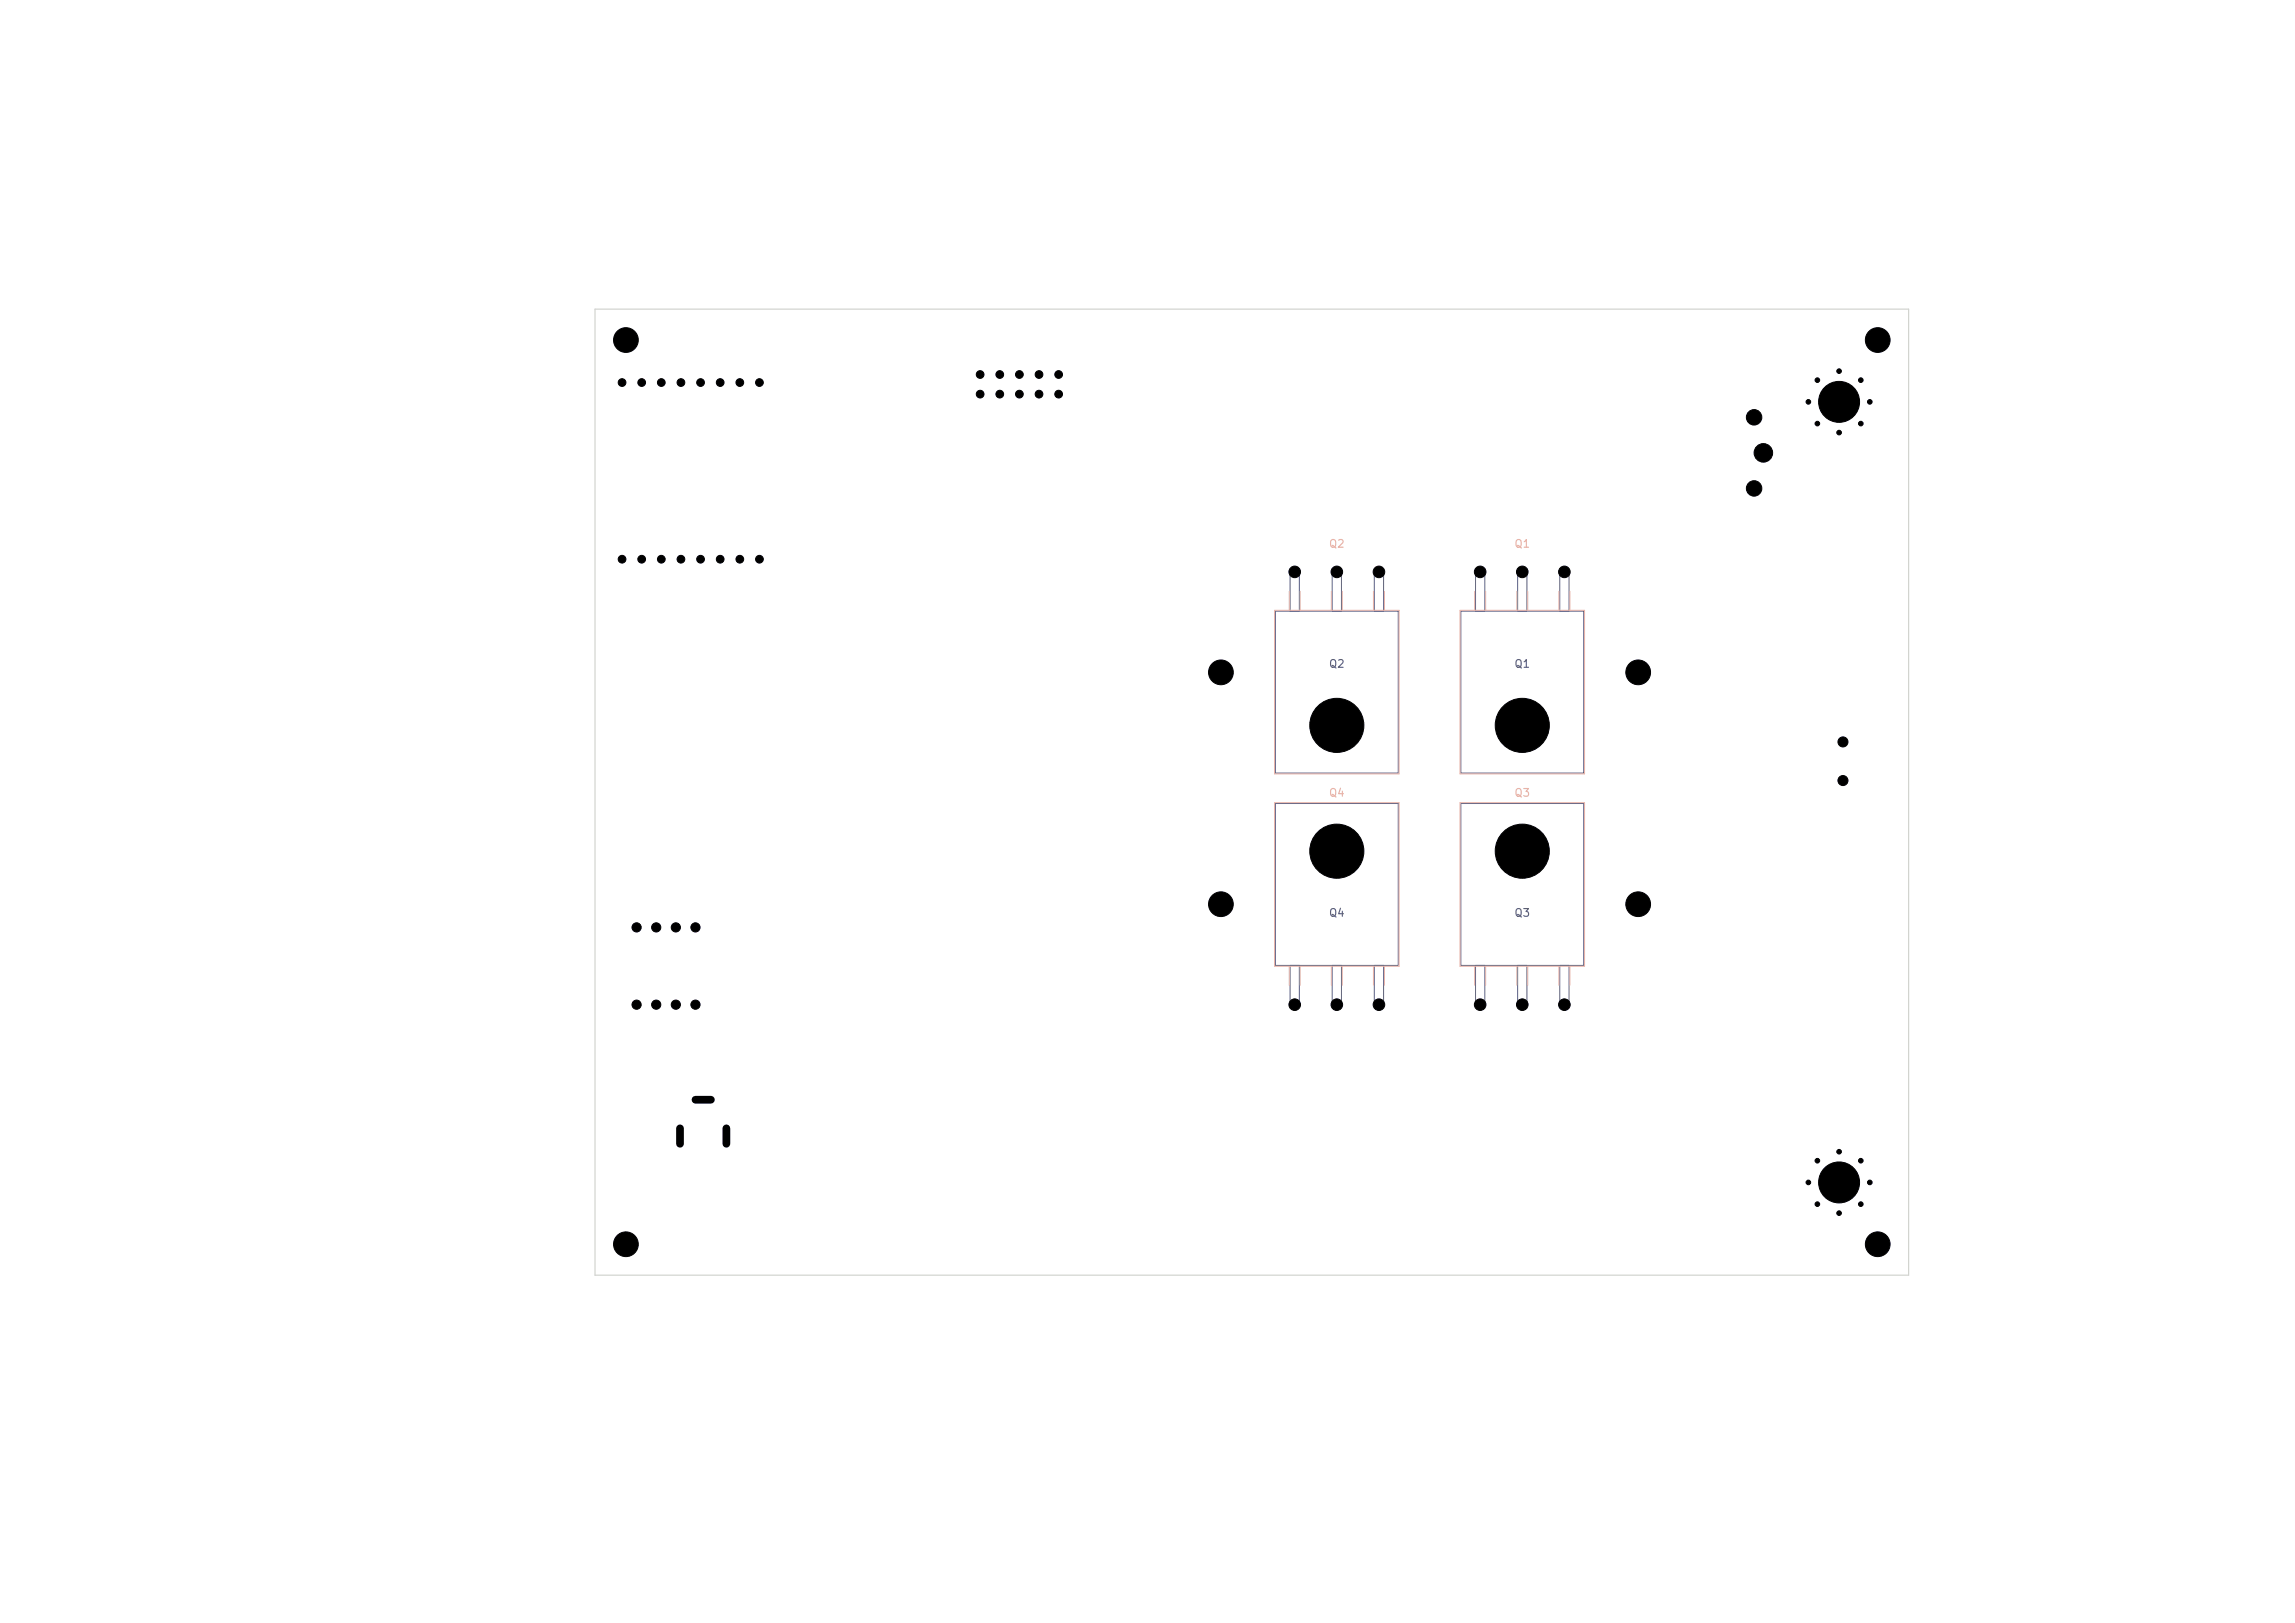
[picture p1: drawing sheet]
<svg xmlns="http://www.w3.org/2000/svg" width="297mm" height="210mm" viewBox="0 0 297 210" stroke-linecap="round" stroke-linejoin="round" font-family="sans-serif">
<defs><g id="words">
<g font-size="1" fill="#e8b2a7">
<text x="171.9" y="71.1">Q2</text>
<text x="195.9" y="71.1">Q1</text>
<text x="171.9" y="103.3">Q4</text>
<text x="195.9" y="103.3">Q3</text>
</g>
<g font-size="1" fill="#585d84">
<text x="171.9" y="86.6">Q2</text>
<text x="195.9" y="86.6">Q1</text>
<text x="171.9" y="118.9">Q4</text>
<text x="195.9" y="118.9">Q3</text>
</g>
</g></defs>
<g fill="none" stroke="#585d84" stroke-width=".13">
<path d="M165.1 79.1h15.9v20.9h-15.9zM167 74h1.2v5.1h-1.2zM172.4 74h1.2v5.1h-1.2zM177.9 74h1.2v5.1h-1.2zM189.1 79.1h15.9v20.9h-15.9zM191 74h1.2v5.1h-1.2zM196.4 74h1.2v5.1h-1.2zM201.9 74h1.2v5.1h-1.2zM165.1 104h15.9v20.9h-15.9zM189.1 104h15.9v20.9h-15.9zM167 124.9h1.2v5.1h-1.2zM172.4 124.9h1.2v5.1h-1.2z"/>
<path d="M177.9 124.9h1.2v5.1h-1.2zM191 124.9h1.2v5.1h-1.2zM196.4 124.9h1.2v5.1h-1.2zM201.9 124.9h1.2v5.1h-1.2z"/>
<circle cx="173" cy="93.9" r="1.8"/>
<circle cx="197" cy="93.9" r="1.8"/>
<circle cx="173" cy="110.1" r="1.8"/>
<circle cx="197" cy="110.1" r="1.8"/>
</g>
<g fill="none" stroke="#e8b2a7" stroke-width=".13">
<path d="M164.9 79h16.2v21.1h-16.2zM166.8 76.5v2.5M168.3 76.5v2.5M172.3 76.5v2.5M173.7 76.5v2.5M177.7 76.5v2.5M179.2 76.5v2.5M188.9 79h16.2v21.1h-16.2zM190.8 76.5v2.5M192.3 76.5v2.5M196.3 76.5v2.5M197.7 76.5v2.5"/>
<path d="M201.7 76.5v2.5M203.2 76.5v2.5M164.9 103.9h16.2v21.1h-16.2zM188.9 103.9h16.2v21.1h-16.2zM166.8 125v2.5M168.3 125v2.5M172.3 125v2.5M173.7 125v2.5M177.7 125v2.5M179.2 125v2.5M190.8 125v2.5M192.3 125v2.5"/>
<path d="M196.3 125v2.5M197.7 125v2.5M201.7 125v2.5M203.2 125v2.5"/>
</g>
<path d="M77 40h170v125h-170z" fill="none" stroke="#d0d2cd" stroke-width=".15"/>
<g fill="#000" stroke="#000" stroke-width=".13">
<circle cx="80.5" cy="49.5" r=".5"/>
<circle cx="81" cy="44" r="1.6"/>
<circle cx="83" cy="49.5" r=".5"/>
<circle cx="85.6" cy="49.5" r=".5"/>
<circle cx="88.1" cy="49.5" r=".5"/>
<circle cx="90.7" cy="49.5" r=".5"/>
<circle cx="93.2" cy="49.5" r=".5"/>
<circle cx="95.7" cy="49.5" r=".5"/>
<circle cx="98.3" cy="49.5" r=".5"/>
<circle cx="126.8" cy="51" r=".5"/>
<circle cx="126.8" cy="48.5" r=".5"/>
<circle cx="129.4" cy="48.5" r=".5"/>
<circle cx="129.4" cy="51" r=".5"/>
<circle cx="131.9" cy="48.5" r=".5"/>
<circle cx="131.9" cy="51" r=".5"/>
<circle cx="134.5" cy="48.5" r=".5"/>
<circle cx="134.5" cy="51" r=".5"/>
<circle cx="137" cy="48.5" r=".5"/>
<circle cx="137" cy="51" r=".5"/>
<circle cx="227" cy="54" r="1"/>
<circle cx="228.2" cy="58.6" r="1.2"/>
<circle cx="234" cy="52" r=".3"/>
<circle cx="235.2" cy="54.8" r=".3"/>
<circle cx="235.2" cy="49.2" r=".3"/>
<circle cx="238" cy="52" r="2.65"/>
<circle cx="238" cy="56" r=".3"/>
<circle cx="238" cy="48" r=".3"/>
<circle cx="240.8" cy="54.8" r=".3"/>
<circle cx="240.8" cy="49.2" r=".3"/>
<circle cx="242" cy="52" r=".3"/>
<circle cx="243" cy="44" r="1.6"/>
<circle cx="80.5" cy="72.4" r=".5"/>
<circle cx="83" cy="72.4" r=".5"/>
<circle cx="85.6" cy="72.4" r=".5"/>
<circle cx="88.1" cy="72.4" r=".5"/>
<circle cx="90.7" cy="72.4" r=".5"/>
<circle cx="93.2" cy="72.4" r=".5"/>
<circle cx="95.7" cy="72.4" r=".5"/>
<circle cx="98.3" cy="72.4" r=".5"/>
<circle cx="167.6" cy="74" r=".75"/>
<circle cx="173" cy="74" r=".75"/>
<circle cx="178.5" cy="74" r=".75"/>
<circle cx="191.6" cy="74" r=".75"/>
<circle cx="197" cy="74" r=".75"/>
<circle cx="202.5" cy="74" r=".75"/>
<circle cx="227" cy="63.2" r="1"/>
<circle cx="158" cy="87" r="1.6"/>
<circle cx="173" cy="93.9" r="3.5"/>
<circle cx="197" cy="93.9" r="3.5"/>
<circle cx="212" cy="87" r="1.6"/>
<circle cx="238.5" cy="96" r=".65"/>
<circle cx="82.4" cy="120" r=".59"/>
<circle cx="84.9" cy="120" r=".59"/>
<circle cx="87.5" cy="120" r=".59"/>
<circle cx="90" cy="120" r=".59"/>
<circle cx="158" cy="117" r="1.6"/>
<circle cx="173" cy="110.1" r="3.5"/>
<circle cx="197" cy="110.1" r="3.5"/>
<circle cx="212" cy="117" r="1.6"/>
<circle cx="238.5" cy="101" r=".65"/>
<circle cx="82.4" cy="130" r=".59"/>
<circle cx="84.9" cy="130" r=".59"/>
<circle cx="87.5" cy="130" r=".59"/>
<circle cx="90" cy="130" r=".59"/>
<circle cx="167.6" cy="130" r=".75"/>
<circle cx="173" cy="130" r=".75"/>
<circle cx="178.5" cy="130" r=".75"/>
<circle cx="191.6" cy="130" r=".75"/>
<circle cx="197" cy="130" r=".75"/>
<circle cx="202.5" cy="130" r=".75"/>
<circle cx="234" cy="153" r=".3"/>
<circle cx="235.2" cy="150.2" r=".3"/>
<circle cx="235.2" cy="155.8" r=".3"/>
<circle cx="238" cy="153" r="2.65"/>
<circle cx="238" cy="157" r=".3"/>
<circle cx="238" cy="149" r=".3"/>
<circle cx="240.8" cy="150.2" r=".3"/>
<circle cx="240.8" cy="155.8" r=".3"/>
<circle cx="242" cy="153" r=".3"/>
<circle cx="81" cy="161" r="1.6"/>
<circle cx="243" cy="161" r="1.6"/>
</g>
<path d="M88 146v2M90 142.3h2M94 146v2" fill="none" stroke="#000" stroke-width="1"/>
<use href="#words"/>
</svg>
